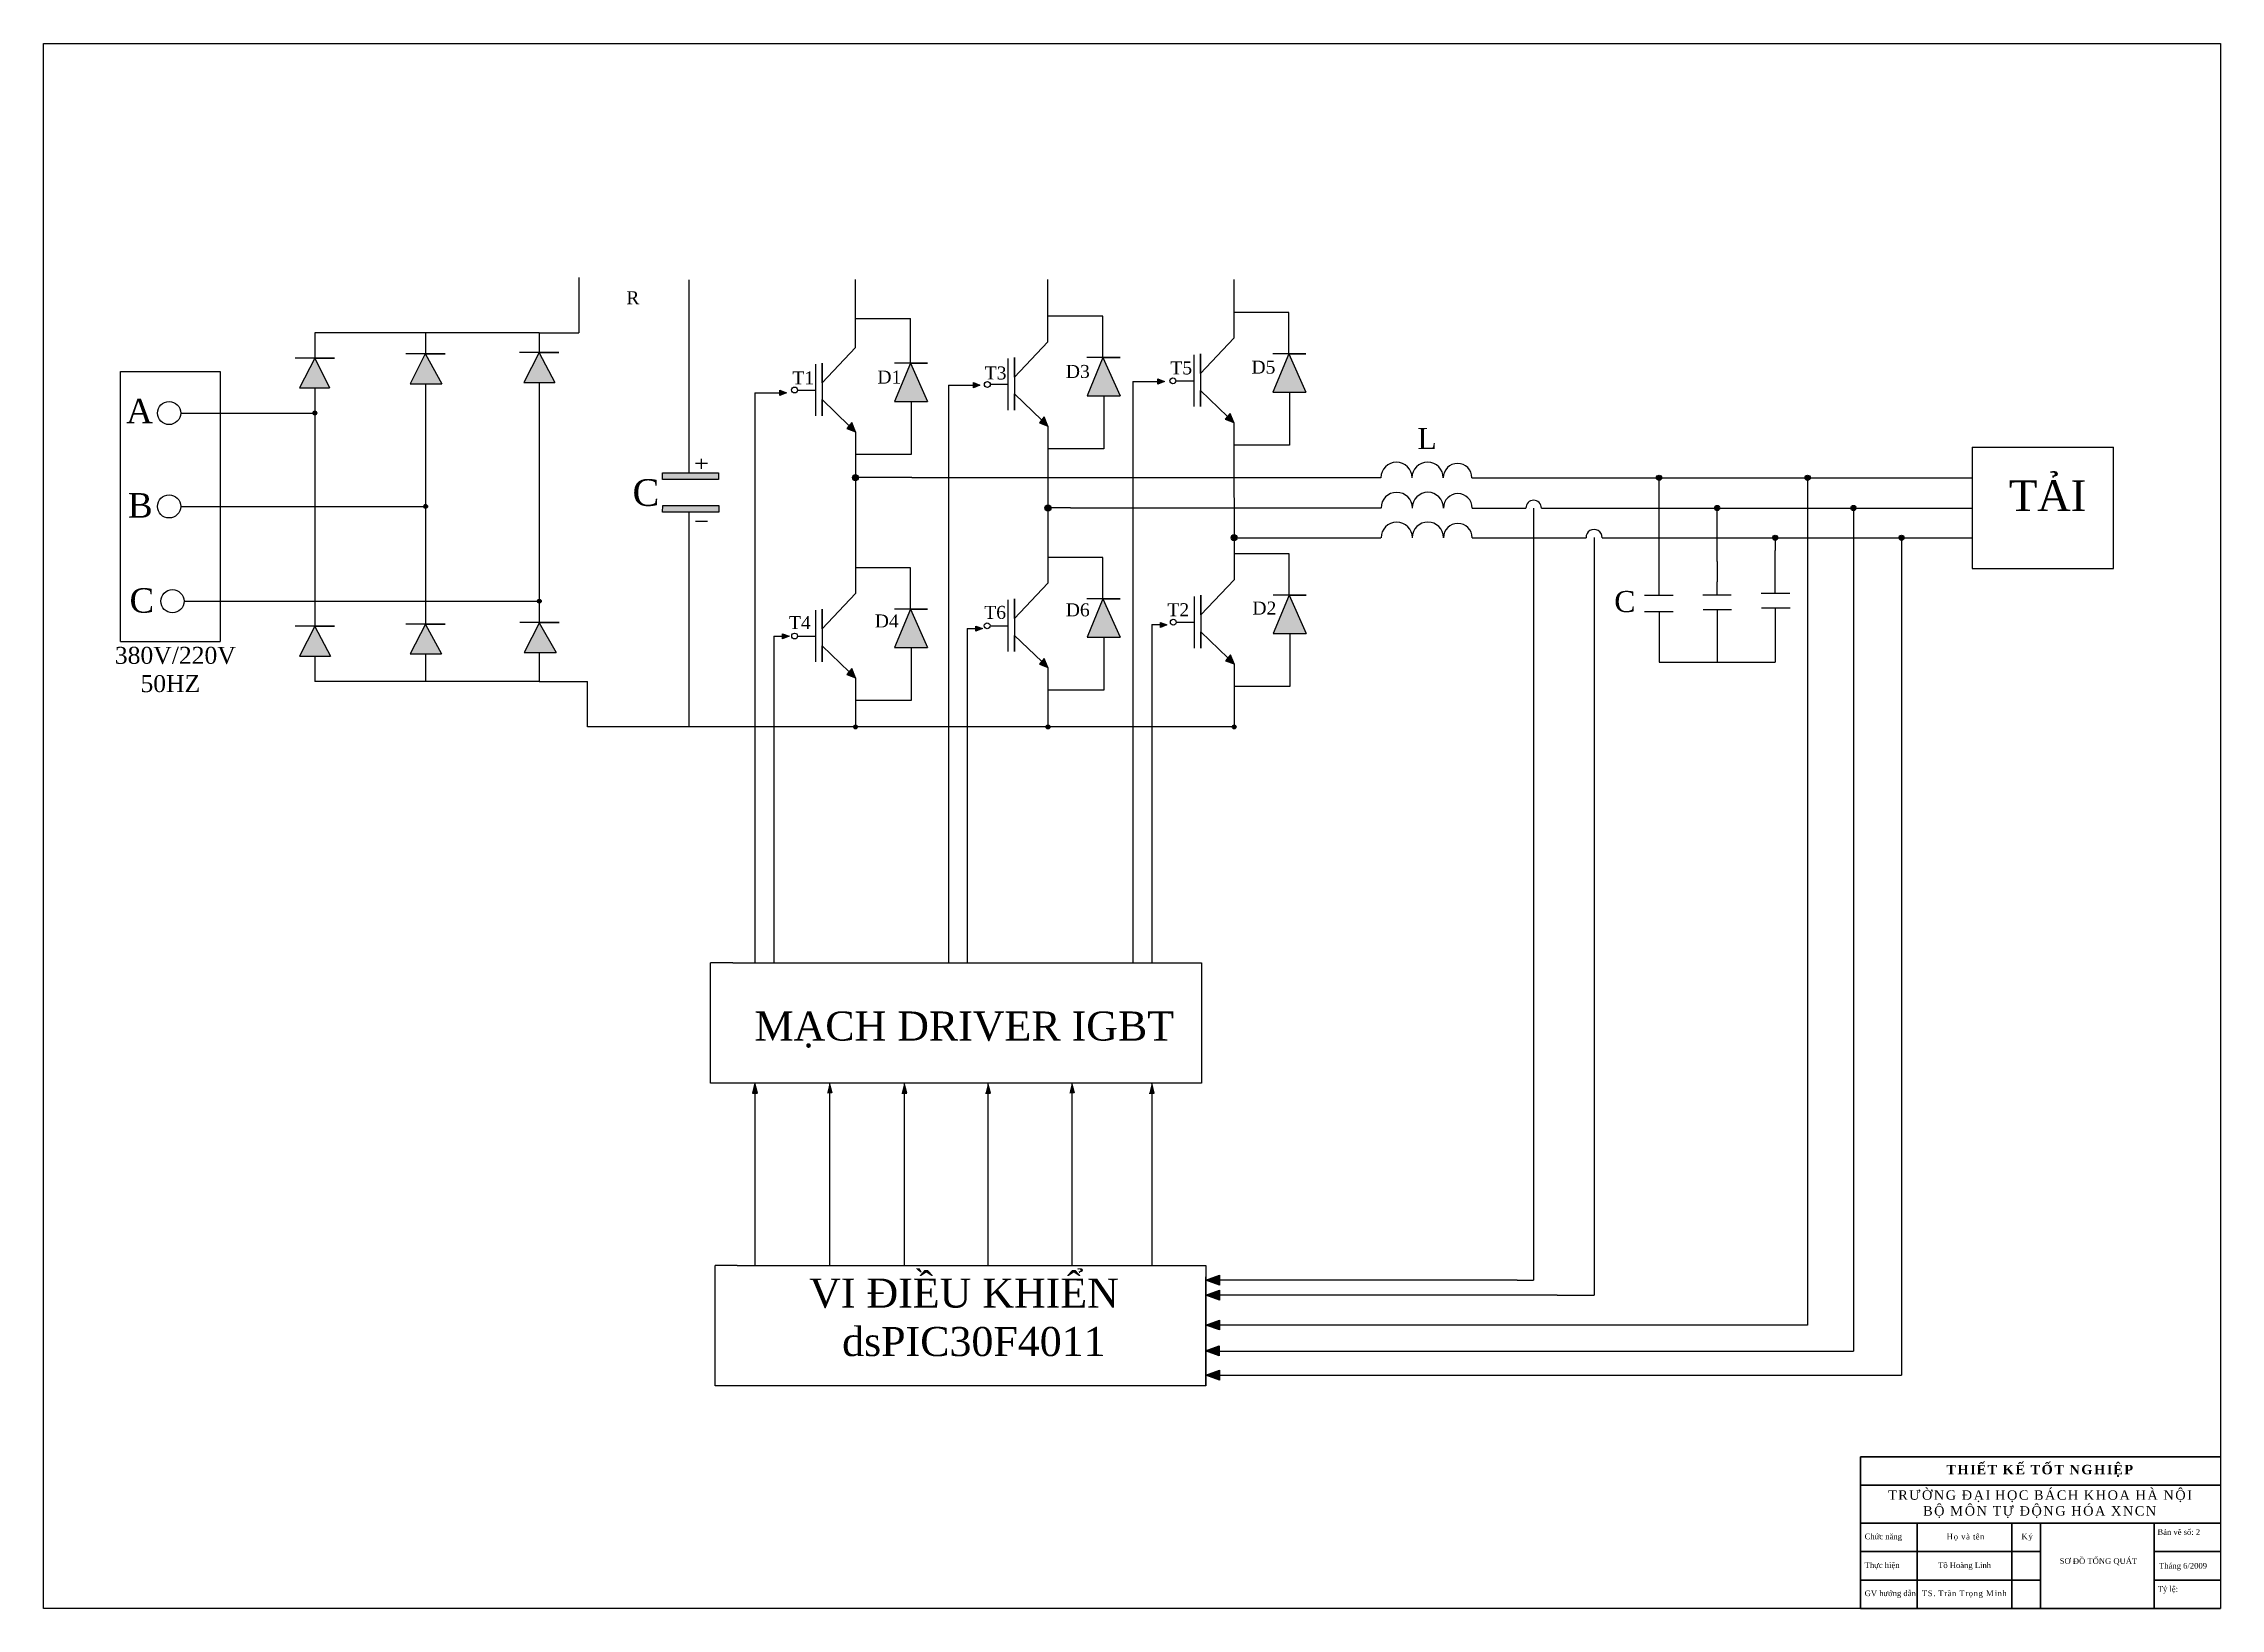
# Model space of a CAD drawing. Header units: inches. Extents: x 1 to 2148, y 0 to 2556.
# Drawn here: x 1 to 997, y 0 to 716 of the extents above.
import ezdxf

# ---------------------------------------------------------------- set-up
doc = ezdxf.new("R2010")
doc.units = ezdxf.units.IN
doc.header["$MEASUREMENT"] = 0
doc.layers.add('Text', color=7, linetype='Continuous', lineweight=15)
doc.styles.add('style1', font='TIMES.TTF', dxfattribs={"height": 3})
doc.styles.add('style2', font='VNARIALI.TTF', dxfattribs={"width": 0.7, "height": 3})

msp = doc.modelspace()

# ---------------------------------------------------------------- texts
at = {"attachment_point": 1}
for s, insert, char_height in [('{\\fTimes New Roman|b0|i0|c0|p18;R}', (267.29, 602.37), 5.9356), ('{\\fTimes New Roman|b0|i0|c0|p18;D3}', (468.52, 568.64), 5.9356), ('{\\fTimes New Roman|b0|i0|c0|p18;T5}', (516.35, 570.25), 5.9356), ('{\\fTimes New Roman|b0|i0|c0|p18;D5}', (553.5, 570.6), 5.9356), ('{\\fTimes New Roman|b0|i0|c0|p18;T1}', (343.33, 565.7), 5.9356), ('{\\fTimes New Roman|b0|i0|c0|p18;D1}', (382.23, 566.05), 5.9356), ('{\\fTimes New Roman|b0|i0|c0|p18;T3}', (431.37, 567.94), 5.9356), ('{\\fTimes New Roman|b0|i0|c0|p18;A}', (38.33, 553.17), 11.1799), ('{\\fTimes New Roman|b0|i0|c0|p18;L}', (629.45, 539.77), 9.6316), ('{\\fTimes New Roman|b0|i0|c0|p18;TẢI}', (900.3, 515.82), 14.0423), ('{\\fTimes New Roman|b0|i0|c0|p18;B}', (39.16, 509.98), 11.1799), ('{\\fTimes New Roman|b0|i0|c0|p18;C}', (270.12, 516.37), 12.243), ('{\\fTimes New Roman|b0|i0|c0|p18;C}', (39.87, 466.45), 11.1799), ('{\\fTimes New Roman|b0|i0|c0|p18;T6}', (431.17, 458.38), 5.9356), ('{\\fTimes New Roman|b0|i0|c0|p18;D6}', (468.5, 459.52), 5.9356), ('{\\fTimes New Roman|b0|i0|c0|p18;T2}', (515.03, 459.59), 5.9356), ('{\\fTimes New Roman|b0|i0|c0|p18;D2}', (553.93, 460.33), 5.9356), ('{\\fTimes New Roman|b0|i0|c0|p18;C}', (719.57, 465.19), 9.6316), ('{\\fTimes New Roman|b0|i0|c0|p18;T4}', (341.76, 453.69), 5.9356), ('{\\fTimes New Roman|b0|i0|c0|p18;D4}', (381.05, 454.44), 5.9356), ('\\A1;{\\fTimes New Roman|b0|i0|c0|p18;380V/220V\\P    50HZ}', (33.14, 439.62), 7.7649), ('{\\fTimes New Roman|b0|i0|c0|p18;MẠCH DRIVER IGBT\\P             }', (326.01, 272.74), 13.3054), ('{\\fTimes New Roman|b0|i0|c0|p18;     VI ĐIỀU KHIỂN\\P        dsPIC30F4011}', (325.91, 150.53), 13.3054)]:
    msp.add_mtext(s, dxfattribs=dict(at, insert=insert, char_height=char_height))
at = {"style": 'style1'}
for s, insert, char_height, width, attachment_point in [('Bản vẽ số: 2', (968.26, 35.81), 2.6031, 22.7051, 1), ('Tô Hoàng Linh', (879.98, 18.88), 2.6031, 43.3844, 5), ('SƠ ĐỒ TỔNG QUÁT', (941.27, 20.91), 2.6031, 47.5355, 5), ('Tháng 6/2009', (969, 20.36), 2.6031, 22.7051, 1), ('Tỷ lệ: ', (968.4, 9.76), 2.603, 19.0611, 1)]:
    msp.add_mtext(s, dxfattribs=dict(at, insert=insert, char_height=char_height, width=width, attachment_point=attachment_point))
at = {"layer": 'Text', "lineweight": 30, "ltscale": 10, "style": 'style2'}
for s, insert, char_height, width, attachment_point in [('{\\fTimes New Roman|b1|i0|c0|p18;\\W1;\\T1.15;\\C0;THIẾT KẾ TỐT NGHIỆP}', (914.68, 62.44), 4.3384, 164.8609, 5), ('{\\fTimes New Roman|b0|i0|c0|p18;\\W1;\\T1.15;\\C0;TR\\fTimes New Roman|b0|i0|c238|p18;Ư\\fTimes New Roman|b0|i0|c0|p18;Ờ\\fTimes New Roman|b0|i0|c238|p18;NG Đ\\fTimes New Roman|b0|i0|c0|p18;Ạ\\fTimes New Roman|b0|i0|c238|p18;I H\\fTimes New Roman|b0|i0|c0|p18;Ọ\\fTimes New Roman|b0|i0|c238|p18;C B\\fTimes New Roman|b0|i0|c0|p18;Á\\fTimes New Roman|b0|i0|c238|p18;CH KHOA H\\fTimes New Roman|b0|i0|c0|p18;À NỘI\\PBỘ MÔN TỰ \\fTimes New Roman|b0|i0|c238|p18;Đ\\fTimes New Roman|b0|i0|c0|p18;ỘNG HÓA XNCN}', (914.68, 47.26), 4.33844, 164.8609, 5), ('{\\fTimes New Roman|b0|i0|c0|p18;\\W1;\\C0;  Chứ\\fTimes New Roman|b0|i0|c238|p18;c năng}', (832.25, 32.07), 2.6031, 26.0307, 4), ('{\\fTimes New Roman|b0|i0|c0|p18;\\W1;\\T1.15;\\C0; Họ và tên}', (879.98, 32.07), 2.6031, 43.3844, 5), ('{\\fTimes New Roman|b0|i0|c0|p18;\\W1;\\T1.15;\\C0; Ký}', (908.18, 32.07), 2.6031, 13.0153, 5), ('{\\fTimes New Roman|b0|i0|c0|p18;\\W1;\\C0;  Thự\\fTimes New Roman|b0|i0|c238|p18;c hi\\fTimes New Roman|b0|i0|c0|p18;ện}', (832.25, 19.06), 2.60307, 26.0307, 4), ('{\\fTimes New Roman|b0|i0|c0|p18;\\W1;\\C0;  GV h\\fTimes New Roman|b0|i0|c238|p18;ư\\fTimes New Roman|b0|i0|c0|p18;ớ\\fTimes New Roman|b0|i0|c238|p18;ng d\\fTimes New Roman|b0|i0|c0|p18;ẫn}', (832.25, 6.04), 2.60307, 26.0307, 4), ('{\\fTimes New Roman|b0|i0|c0|p18;\\W1;\\T1.15;\\C0;TS. Trần Trọng Minh}', (879.98, 6.04), 2.6031, 43.3844, 5)]:
    msp.add_mtext(s, dxfattribs=dict(at, insert=insert, char_height=char_height, width=width, attachment_point=attachment_point))

# ---------------------------------------------------------------- hatches: boundary and pattern name
for points in [[(117.7, 558.14), (131.35, 558.14), (124.68, 571.77)], [(168.29, 560.06), (182.88, 560.06), (175.3, 573.7), (175.28, 573.7)], [(234.53, 560.67), (227.45, 574.19), (227.36, 574.31), (220.38, 560.67)], [(397.34, 569.5), (390.09, 551.95), (405.23, 551.95)], [(478.23, 554.55), (493.37, 554.55), (485.48, 572.1)], [(563.29, 556.16), (578.43, 556.16), (570.54, 573.71)], [(426.2, 560.57), (426.2, 558.13), (429.2, 559.39)], [(513.67, 561.13), (510.67, 562.3), (510.67, 559.86)], [(340.63, 555.9), (337.63, 557.07), (337.63, 554.63)], [(125.57, 546.64, 1), (123.8, 546.64, 1)], [(370.51, 542.25), (368.25, 539.56), (372.21, 538.06)], [(458.65, 544.85), (456.39, 542.16), (460.35, 540.66)], [(543.71, 546.46), (541.45, 543.77), (545.41, 542.27)], [(283.89, 519.27), (283.82, 516.18), (309.53, 516.18), (309.53, 519.27)], [(373.59, 517.09, 1), (370.84, 517.09, 1)], [(741.28, 516.99, 1), (738.9, 516.99, 1)], [(809.3, 516.99, 1), (806.93, 516.99, 1)], [(176.28, 503.89, 1), (174.52, 503.89, 1)], [(309.65, 504.32), (284.01, 504.32), (283.94, 501.23), (309.65, 501.23)], [(461.73, 503.21, 1), (458.98, 503.21, 1)], [(767.85, 503.16, 1), (765.48, 503.16, 1)], [(830.29, 503.16, 1), (827.92, 503.16, 1)], [(546.95, 489.55, 1), (544.2, 489.55, 1)], [(794.45, 489.55, 1), (792.08, 489.55, 1)], [(852.28, 489.55, 1), (849.91, 489.55, 1)], [(228.33, 460.51, 1), (226.57, 460.51, 1)], [(485.48, 461.61), (478.23, 444.06), (493.37, 444.06)], [(563.45, 445.67), (578.59, 445.67), (570.7, 463.22)], [(131.92, 435.39), (124.68, 449.01), (124.67, 449.03), (117.68, 435.39)], [(168.3, 436.36), (182.68, 436.36), (175.4, 449.84), (175.29, 450)], [(227.45, 450.65), (220.51, 437.09), (235.16, 437.09)], [(390.09, 439.35), (405.23, 439.35), (397.34, 456.91)], [(427.35, 449.11), (427.35, 446.77), (430.35, 448.03)], [(514.82, 449.77), (511.82, 450.84), (511.82, 448.5)], [(338.78, 445.61), (338.78, 443.28), (341.78, 444.54)], [(370.51, 429.65), (368.25, 426.97), (372.21, 425.47)], [(458.65, 434.36), (456.39, 431.67), (460.35, 430.17)], [(545.57, 431.78), (543.87, 435.96), (541.61, 433.28)], [(373.09, 402.96, 1), (371.33, 402.96, 1)], [(461.23, 402.96, 1), (459.47, 402.96, 1)], [(546.45, 402.96, 1), (544.69, 402.96, 1)], [(326.2, 239.94), (325.09, 235.32), (327.37, 235.32)], [(360.34, 239.92), (359.23, 235.29), (361.51, 235.29)], [(394.5, 239.94), (393.39, 235.31), (395.67, 235.31)], [(432.88, 239.93), (431.76, 235.3), (434.04, 235.3)], [(471.26, 239.92), (470.15, 235.29), (472.43, 235.29)], [(507.86, 239.93), (506.74, 235.3), (509.02, 235.3)], [(538.8, 152.05), (532.61, 149.72), (538.8, 147.53)], [(538.8, 140.65), (538.8, 145.17), (532.61, 142.85)], [(538.84, 126.97), (538.84, 131.49), (532.65, 129.17)], [(538.71, 115.18), (538.71, 119.7), (532.52, 117.38)], [(538.83, 104.04), (538.83, 108.55), (532.64, 106.23)]]:
    msp.add_hatch(color=256).paths.add_polyline_path(points)

# ---------------------------------------------------------------- linework, layer by layer
for p, q in [((245.62, 608.65), (245.62, 583.39)), ((295.89, 607.61), (295.89, 519.27)), ((372.21, 576.61), (372.21, 607.77)), ((460.35, 579.21), (460.35, 607.77)), ((545.41, 607.77), (545.41, 580.82)), ((372.21, 589.88), (397.34, 589.88)), ((397.34, 588.4), (397.34, 589.88)), ((397.34, 569.5), (397.34, 588.4)), ((485.48, 591), (460.35, 591)), ((485.48, 572.1), (485.48, 591)), ((570.54, 592.61), (545.41, 592.61)), ((570.54, 573.71), (570.54, 592.61)), ((124.68, 583.39), (124.68, 571.77)), ((227.45, 583.39), (124.68, 583.39)), ((175.4, 583.39), (175.4, 573.53)), ((227.45, 583.39), (227.45, 574.19)), ((227.45, 583.39), (245.62, 583.39)), ((460.35, 579.21), (445.05, 563.09)), ((545.41, 580.82), (530.1, 564.7)), ((133.77, 571.78), (115.7, 571.78)), ((124.69, 571.78), (117.7, 558.14)), ((124.68, 571.77), (131.35, 558.14)), ((124.69, 571.78), (133.77, 571.78)), ((184.36, 573.7), (166.29, 573.7)), ((175.28, 573.7), (168.29, 560.06)), ((175.28, 573.7), (184.36, 573.7)), ((175.4, 573.53), (182.88, 560.06)), ((236.44, 574.31), (218.38, 574.31)), ((227.36, 574.31), (220.38, 560.67)), ((227.45, 574.19), (227.36, 574.31)), ((227.36, 574.31), (236.44, 574.31)), ((227.45, 574.19), (234.53, 560.67)), ((353.88, 568.99), (353.88, 545.35)), ((372.21, 576.61), (356.91, 560.49)), ((356.91, 560.49), (356.91, 569.52)), ((356.91, 569.52), (356.91, 545.34)), ((405.21, 569.5), (390.01, 569.5)), ((397.34, 569.5), (390.09, 551.95)), ((397.34, 569.5), (405.23, 551.95)), ((397.34, 569.5), (405.21, 569.5)), ((442.02, 571.59), (442.02, 547.95)), ((445.05, 563.09), (445.05, 572.12)), ((445.05, 572.12), (445.05, 547.94)), ((493.35, 572.1), (478.15, 572.1)), ((485.48, 572.1), (478.23, 554.55)), ((485.48, 572.1), (493.37, 554.55)), ((485.48, 572.1), (493.35, 572.1)), ((527.08, 573.2), (527.08, 549.56)), ((530.1, 564.7), (530.1, 573.73)), ((530.1, 573.73), (530.1, 549.55)), ((578.41, 573.71), (563.21, 573.71)), ((570.54, 573.71), (563.29, 556.16)), ((570.54, 573.71), (578.43, 556.16)), ((570.54, 573.71), (578.41, 573.71)), ((35.74, 442.01), (35.74, 565.59)), ((35.74, 565.59), (81.4, 565.59)), ((81.4, 565.59), (81.4, 442.01)), ((117.7, 558.14), (131.35, 558.14)), ((124.68, 558.14), (124.68, 547.52)), ((168.29, 560.06), (182.88, 560.06)), ((175.4, 560.06), (175.4, 504.77)), ((220.38, 560.67), (234.53, 560.67)), ((227.45, 560.67), (227.45, 461.39)), ((414.77, 559.39), (414.77, 353.37)), ((414.77, 559.39), (426.2, 559.39)), ((426.2, 558.13), (426.2, 560.57)), ((426.2, 560.57), (429.2, 559.39)), ((429.2, 559.39), (426.2, 558.13)), ((433.93, 559.77), (442.02, 559.77)), ((499.25, 561.13), (499.25, 353.37)), ((499.25, 561.13), (510.67, 561.13)), ((510.67, 559.86), (510.67, 562.3)), ((510.67, 562.3), (513.67, 561.13)), ((513.67, 561.13), (510.67, 559.86)), ((518.88, 561.38), (527.08, 561.38)), ((326.2, 555.9), (326.2, 353.37)), ((326.2, 555.9), (337.63, 555.9)), ((337.63, 554.63), (337.63, 557.07)), ((337.63, 557.07), (340.63, 555.9)), ((340.63, 555.9), (337.63, 554.63)), ((345.65, 557.17), (353.88, 557.17)), ((356.91, 545.34), (356.91, 552.76)), ((356.91, 552.76), (369.32, 540.84)), ((390.09, 551.95), (405.23, 551.95)), ((397.76, 551.95), (397.76, 527.71)), ((445.05, 547.94), (445.05, 555.36)), ((445.05, 555.36), (457.46, 543.44)), ((478.23, 554.55), (493.37, 554.55)), ((485.9, 554.55), (485.9, 530.31)), ((530.1, 549.55), (530.1, 556.97)), ((530.1, 556.97), (542.52, 545.05)), ((563.29, 556.16), (578.43, 556.16)), ((570.95, 556.16), (570.95, 531.91)), ((63.28, 546.64), (123.8, 546.64)), ((124.68, 545.76), (124.68, 449.01)), ((370.51, 542.25), (368.25, 539.56)), ((368.25, 539.56), (372.21, 538.06)), ((372.21, 538.06), (370.51, 542.25)), ((458.65, 544.85), (456.39, 542.16)), ((456.39, 542.16), (460.35, 540.66)), ((460.35, 540.66), (458.65, 544.85)), ((460.35, 540.66), (460.35, 511.84)), ((543.71, 546.46), (541.45, 543.77)), ((541.45, 543.77), (545.41, 542.27)), ((545.41, 542.27), (543.71, 546.46)), ((545.41, 542.27), (545.41, 513.45)), ((372.21, 538.06), (372.21, 518.46)), ((485.9, 530.31), (460.35, 530.31)), ((570.95, 531.91), (545.41, 531.91)), ((883.45, 531.04), (883.45, 475.44)), ((883.45, 531.04), (948.19, 531.04)), ((948.19, 475.44), (948.19, 531.04)), ((283.82, 516.18), (283.89, 519.27)), ((283.89, 519.27), (309.53, 519.27)), ((298.99, 523.73), (304.44, 523.73)), ((301.56, 525.69), (301.56, 521.1)), ((309.53, 519.27), (309.53, 516.18)), ((397.76, 527.71), (372.21, 527.71)), ((309.53, 516.18), (283.82, 516.18)), ((372.21, 515.71), (372.21, 509.24)), ((372.21, 509.24), (372.21, 496.06)), ((398.03, 517.09), (373.59, 517.09)), ((398.03, 517.09), (612.76, 517.09)), ((460.35, 511.84), (460.35, 504.58)), ((545.41, 513.45), (545.57, 502.38)), ((654.43, 516.99), (738.9, 516.99)), ((740.09, 463.25), (740.09, 515.81)), ((741.28, 516.99), (790.42, 516.99)), ((790.42, 516.99), (806.93, 516.99)), ((808.11, 515.81), (808.11, 129.18)), ((809.3, 516.99), (883.45, 516.99)), ((63.28, 503.89), (174.52, 503.89)), ((175.4, 503.01), (175.4, 449.84)), ((283.94, 501.23), (284.01, 504.32)), ((309.65, 501.23), (283.94, 501.23)), ((284.01, 504.32), (309.65, 504.32)), ((295.89, 501.23), (295.89, 402.96)), ((309.65, 504.32), (309.65, 501.23)), ((460.35, 501.83), (460.35, 500.77)), ((460.35, 500.77), (460.35, 468.72)), ((470.68, 503.21), (461.73, 503.21)), ((470.68, 503.21), (612.76, 503.21)), ((545.57, 502.38), (545.57, 490.92)), ((654.55, 503.16), (669.71, 503.16)), ((669.71, 503.16), (679.12, 503.16)), ((680.63, 503.16), (680.66, 503.16)), ((682.67, 503.16), (682.67, 149.72)), ((686.22, 503.16), (765.48, 503.16)), ((766.66, 478.63), (766.66, 501.98)), ((767.85, 503.16), (786.92, 503.16)), ((786.92, 503.16), (827.92, 503.16)), ((829.11, 501.98), (829.11, 117.34)), ((830.29, 503.16), (883.45, 503.16)), ((299.03, 497.14), (304.48, 497.14)), ((372.21, 496.06), (372.21, 464.01)), ((546.95, 489.55), (612.76, 489.55)), ((654.55, 489.55), (687.79, 489.55)), ((687.79, 489.55), (698.99, 489.55)), ((698.99, 489.55), (706.67, 489.55)), ((710.36, 489.66), (710.36, 149.72)), ((714.05, 489.55), (786.92, 489.55)), ((786.92, 489.55), (792.08, 489.55)), ((793.27, 488.36), (793.27, 483.77)), ((794.45, 489.55), (849.91, 489.55)), ((851.1, 488.36), (851.1, 115.54)), ((852.28, 489.55), (883.45, 489.55)), ((485.48, 480.51), (460.35, 480.51)), ((485.48, 461.61), (485.48, 480.51)), ((545.57, 488.17), (545.57, 470.33)), ((570.7, 482.12), (545.57, 482.12)), ((570.7, 463.22), (570.7, 482.12)), ((766.66, 478.63), (766.66, 469.33)), ((793.27, 464.15), (793.27, 483.77)), ((397.34, 475.81), (372.21, 475.81)), ((397.34, 456.91), (397.34, 475.81)), ((460.35, 468.72), (445.05, 452.6)), ((545.57, 470.33), (530.27, 454.21)), ((766.66, 463.43), (766.66, 469.33)), ((883.45, 475.44), (948.19, 475.44)), ((64.82, 460.51), (226.57, 460.51)), ((227.45, 459.63), (227.45, 450.65)), ((372.21, 464.01), (356.91, 447.9)), ((442.02, 461.1), (442.02, 437.46)), ((445.05, 452.6), (445.05, 461.63)), ((445.05, 461.63), (445.05, 437.45)), ((493.35, 461.61), (478.15, 461.61)), ((485.48, 461.61), (478.23, 444.06)), ((485.48, 461.61), (493.37, 444.06)), ((485.48, 461.61), (493.35, 461.61)), ((527.24, 462.71), (527.24, 439.07)), ((530.27, 454.21), (530.27, 463.24)), ((530.27, 463.24), (530.27, 439.06)), ((578.57, 463.22), (563.37, 463.22)), ((570.7, 463.22), (563.45, 445.67)), ((570.7, 463.22), (578.59, 445.67)), ((570.7, 463.22), (578.57, 463.22)), ((733.45, 463.25), (746.5, 463.25)), ((760.08, 463.43), (773.13, 463.43)), ((786.89, 464.15), (799.93, 464.15)), ((133.75, 449.03), (115.68, 449.03)), ((124.67, 449.03), (117.68, 435.39)), ((124.68, 449.01), (124.67, 449.03)), ((124.67, 449.03), (133.75, 449.03)), ((124.68, 449.01), (131.92, 435.39)), ((184.36, 450), (166.3, 450)), ((175.29, 450), (168.3, 436.36)), ((175.4, 449.84), (175.29, 450)), ((175.29, 450), (184.36, 450)), ((175.4, 449.84), (182.68, 436.36)), ((236.57, 450.74), (218.5, 450.74)), ((227.49, 450.74), (220.51, 437.09)), ((227.45, 450.65), (235.16, 437.09)), ((227.49, 450.74), (236.57, 450.74)), ((353.88, 456.4), (353.88, 432.75)), ((356.91, 447.9), (356.91, 456.92)), ((356.91, 456.92), (356.91, 432.75)), ((405.21, 456.91), (390.01, 456.91)), ((397.34, 456.91), (390.09, 439.35)), ((397.34, 456.91), (405.23, 439.35)), ((397.34, 456.91), (405.21, 456.91)), ((427.35, 446.77), (427.35, 449.11)), ((427.35, 449.11), (430.35, 448.03)), ((433.83, 449.28), (442.02, 449.28)), ((507.84, 449.78), (507.84, 353.37)), ((507.84, 449.78), (511.82, 449.78)), ((511.82, 448.5), (511.82, 450.84)), ((511.82, 450.84), (514.82, 449.77)), ((514.82, 449.77), (511.82, 448.5)), ((514.8, 449.78), (514.82, 449.78)), ((519.05, 450.89), (527.24, 450.89)), ((733.45, 455.75), (746.5, 455.75)), ((740.09, 455.75), (740.09, 432.62)), ((760.26, 456.64), (773.3, 456.64)), ((766.66, 456.64), (766.66, 432.62)), ((787.06, 457.54), (800.11, 457.54)), ((793.27, 457.54), (793.27, 432.62)), ((35.74, 442.01), (81.4, 442.01)), ((334.8, 444.55), (334.8, 353.37)), ((334.8, 444.55), (338.78, 444.55)), ((338.78, 443.28), (338.78, 445.61)), ((338.78, 445.61), (341.78, 444.54)), ((341.78, 444.54), (338.78, 443.28)), ((341.76, 444.55), (341.78, 444.55)), ((345.69, 444.57), (353.88, 444.57)), ((356.91, 432.75), (356.91, 440.16)), ((356.91, 440.16), (369.32, 428.24)), ((390.09, 439.35), (405.23, 439.35)), ((397.76, 439.35), (397.76, 415.11)), ((423.37, 448.04), (423.37, 353.37)), ((423.37, 448.04), (427.35, 448.04)), ((430.35, 448.03), (427.35, 446.77)), ((445.05, 437.45), (445.05, 444.87)), ((445.05, 444.87), (457.46, 432.95)), ((478.23, 444.06), (493.37, 444.06)), ((485.9, 444.06), (485.9, 419.81)), ((530.27, 439.06), (530.27, 446.48)), ((530.27, 446.48), (542.68, 434.56)), ((563.45, 445.67), (578.59, 445.67)), ((571.12, 445.67), (571.12, 421.42)), ((117.68, 435.39), (131.92, 435.39)), ((124.68, 435.39), (124.68, 423.83)), ((168.3, 436.36), (182.68, 436.36)), ((175.4, 436.36), (175.4, 423.83)), ((220.51, 437.09), (235.16, 437.09)), ((227.45, 437.09), (227.45, 423.83)), ((370.51, 429.65), (368.25, 426.97)), ((372.21, 425.47), (370.51, 429.65)), ((458.65, 434.36), (456.39, 431.67)), ((456.39, 431.67), (460.35, 430.17)), ((460.35, 430.17), (458.65, 434.36)), ((460.35, 430.17), (460.35, 403.84)), ((543.87, 435.96), (541.61, 433.28)), ((541.61, 433.28), (545.57, 431.78)), ((545.57, 431.78), (543.87, 435.96)), ((545.57, 431.78), (545.57, 403.84)), ((740.09, 432.62), (793.27, 432.62)), ((227.45, 423.83), (124.68, 423.83)), ((227.45, 423.83), (249.54, 423.83)), ((249.54, 402.96), (249.54, 423.83)), ((368.25, 426.97), (372.21, 425.47)), ((372.21, 425.47), (372.21, 403.84)), ((485.9, 419.81), (460.35, 419.81)), ((571.12, 421.42), (545.57, 421.42)), ((397.76, 415.11), (372.21, 415.11)), ((264.14, 402.96), (249.54, 402.96)), ((295.89, 402.96), (264.14, 402.96)), ((313.08, 402.96), (295.89, 402.96)), ((371.33, 402.96), (313.08, 402.96)), ((459.47, 402.96), (373.09, 402.96)), ((544.69, 402.96), (461.23, 402.96)), ((326.2, 353.37), (326.2, 295.07)), ((334.8, 353.37), (334.8, 295.07)), ((414.77, 353.37), (414.77, 295.07)), ((423.37, 353.37), (423.37, 295.07)), ((499.25, 353.37), (499.25, 295.07)), ((507.84, 353.37), (507.84, 295.07)), ((305.91, 239.94), (305.91, 295.07)), ((316, 295.07), (305.91, 295.07)), ((316, 295.07), (530.57, 295.07)), ((530.57, 295.07), (530.57, 239.94)), ((530.57, 239.94), (305.91, 239.94)), ((326.2, 239.94), (325.09, 235.32)), ((327.37, 235.32), (326.2, 239.94)), ((360.33, 239.94), (360.33, 156.51)), ((361.51, 235.29), (360.34, 239.92)), ((394.5, 239.94), (394.5, 156.51)), ((395.67, 235.31), (394.5, 239.94)), ((432.88, 239.94), (432.88, 156.51)), ((434.04, 235.3), (432.88, 239.93)), ((471.25, 239.94), (471.25, 156.51)), ((472.43, 235.29), (471.26, 239.92)), ((507.84, 239.94), (507.84, 156.51)), ((509.02, 235.3), (507.86, 239.93)), ((325.09, 235.32), (327.37, 235.32)), ((326.2, 235.32), (326.2, 156.51)), ((393.39, 235.31), (395.67, 235.31)), ((431.76, 235.3), (434.04, 235.3)), ((506.74, 235.3), (509.02, 235.3)), ((307.95, 101.39), (307.95, 156.51)), ((318.04, 156.51), (307.95, 156.51)), ((318.04, 156.51), (532.61, 156.51)), ((532.61, 156.51), (532.61, 101.39)), ((532.61, 149.72), (538.8, 152.05)), ((532.61, 101.39), (532.61, 151.28)), ((538.8, 147.53), (532.61, 149.72)), ((538.8, 152.05), (538.8, 147.53)), ((675.17, 149.72), (538.8, 149.72)), ((675.17, 149.72), (682.67, 149.72)), ((710.36, 149.72), (710.36, 142.88)), ((532.61, 142.85), (538.8, 145.17)), ((532.69, 142.88), (532.61, 142.88)), ((538.8, 140.65), (532.61, 142.85)), ((538.8, 145.17), (538.8, 140.65)), ((693.39, 142.88), (538.8, 142.88)), ((693.39, 142.88), (710.36, 142.88)), ((532.65, 129.17), (538.84, 131.49)), ((538.84, 131.49), (538.84, 126.97)), ((532.52, 117.38), (538.71, 119.7)), ((532.61, 129.18), (532.69, 129.18)), ((808.11, 129.18), (532.61, 129.18)), ((532.61, 122.05), (532.62, 122.05)), ((538.84, 126.97), (532.65, 129.17)), ((538.71, 119.7), (538.71, 115.18)), ((538.71, 115.18), (532.52, 117.38)), ((532.61, 117.34), (829.11, 117.34)), ((532.61, 115.54), (532.65, 115.54)), ((851.1, 115.54), (851.1, 106.23)), ((532.61, 101.39), (307.95, 101.39)), ((532.64, 106.23), (538.83, 108.55)), ((538.83, 104.04), (532.64, 106.23)), ((532.64, 106.23), (851.1, 106.23)), ((538.83, 108.55), (538.83, 104.04)), ((997.12, 68.95), (997.12, -0.47))]:
    msp.add_line(p, q)
msp.add_lwpolyline([(997.12, -0.47), (0.5, -0.47), (0.5, 715.73), (997.12, 715.73)], close=True)
for centre, radius in [((344.31, 557.18), 1.34), ((432.59, 559.7), 1.34), ((517.54, 561.38), 1.34), ((57.99, 546.64), 5.29), ((124.68, 546.64), 0.88), ((372.21, 517.09), 1.38), ((57.99, 503.89), 5.29), ((740.09, 516.99), 1.19), ((808.11, 516.99), 1.19), ((175.4, 503.89), 0.88), ((460.35, 503.21), 1.38), ((766.66, 503.16), 1.19), ((829.11, 503.16), 1.19), ((545.57, 489.55), 1.38), ((793.27, 489.55), 1.19), ((851.1, 489.55), 1.19), ((59.53, 460.51), 5.29), ((227.45, 460.51), 0.88), ((432.49, 449.28), 1.34), ((517.71, 450.89), 1.34), ((344.35, 444.57), 1.34), ((372.21, 402.96), 0.88), ((460.35, 402.96), 0.88), ((545.57, 402.96), 0.88)]:
    msp.add_circle(centre, radius)
for centre, radius, start, end in [((619.87, 516.99), 7.16, 0, 180), ((634.13, 516.99), 7.18, 0, 180), ((647.86, 516.99), 6.57, 0, 180), ((619.99, 503.16), 7.16, 0, 180), ((634.25, 503.16), 7.18, 0, 180), ((647.98, 503.16), 6.57, 0, 180), ((682.67, 503.16), 3.55, 0, 180), ((619.99, 489.55), 7.16, 0, 180), ((634.25, 489.55), 7.18, 0, 180), ((647.98, 489.55), 6.57, 0, 180), ((710.36, 489.66), 3.69, 358.28389, 181.71611)]:
    msp.add_arc(centre, radius, start, end)
at = {"layer": 'Text', "lineweight": 30, "ltscale": 10}
for p, q in [((832.25, -0.47), (832.25, 68.95)), ((832.25, 68.95), (997.12, 68.95)), ((832.25, 55.93), (997.12, 55.93)), ((832.25, 38.58), (997.12, 38.58)), ((858.28, -0.47), (858.28, 38.58)), ((901.67, -0.47), (901.67, 38.58)), ((914.68, -0.47), (914.68, 38.58)), ((966.75, -0.47), (966.75, 38.58)), ((832.25, 25.57), (914.68, 25.57)), ((966.75, 25.57), (997.12, 25.57)), ((832.25, 12.55), (914.68, 12.55)), ((966.75, 12.55), (997.12, 12.55)), ((832.25, -0.47), (997.12, -0.47))]:
    msp.add_line(p, q, dxfattribs=at)

msp.set_redraw_order([(e.dxf.handle, doc.entitydb.next_handle()) for e in msp.query("TEXT MTEXT ATTDEF DIMENSION ARC_DIMENSION")])  # texts and dimensions are drawn at this point

doc.saveas('drawing.dxf')
